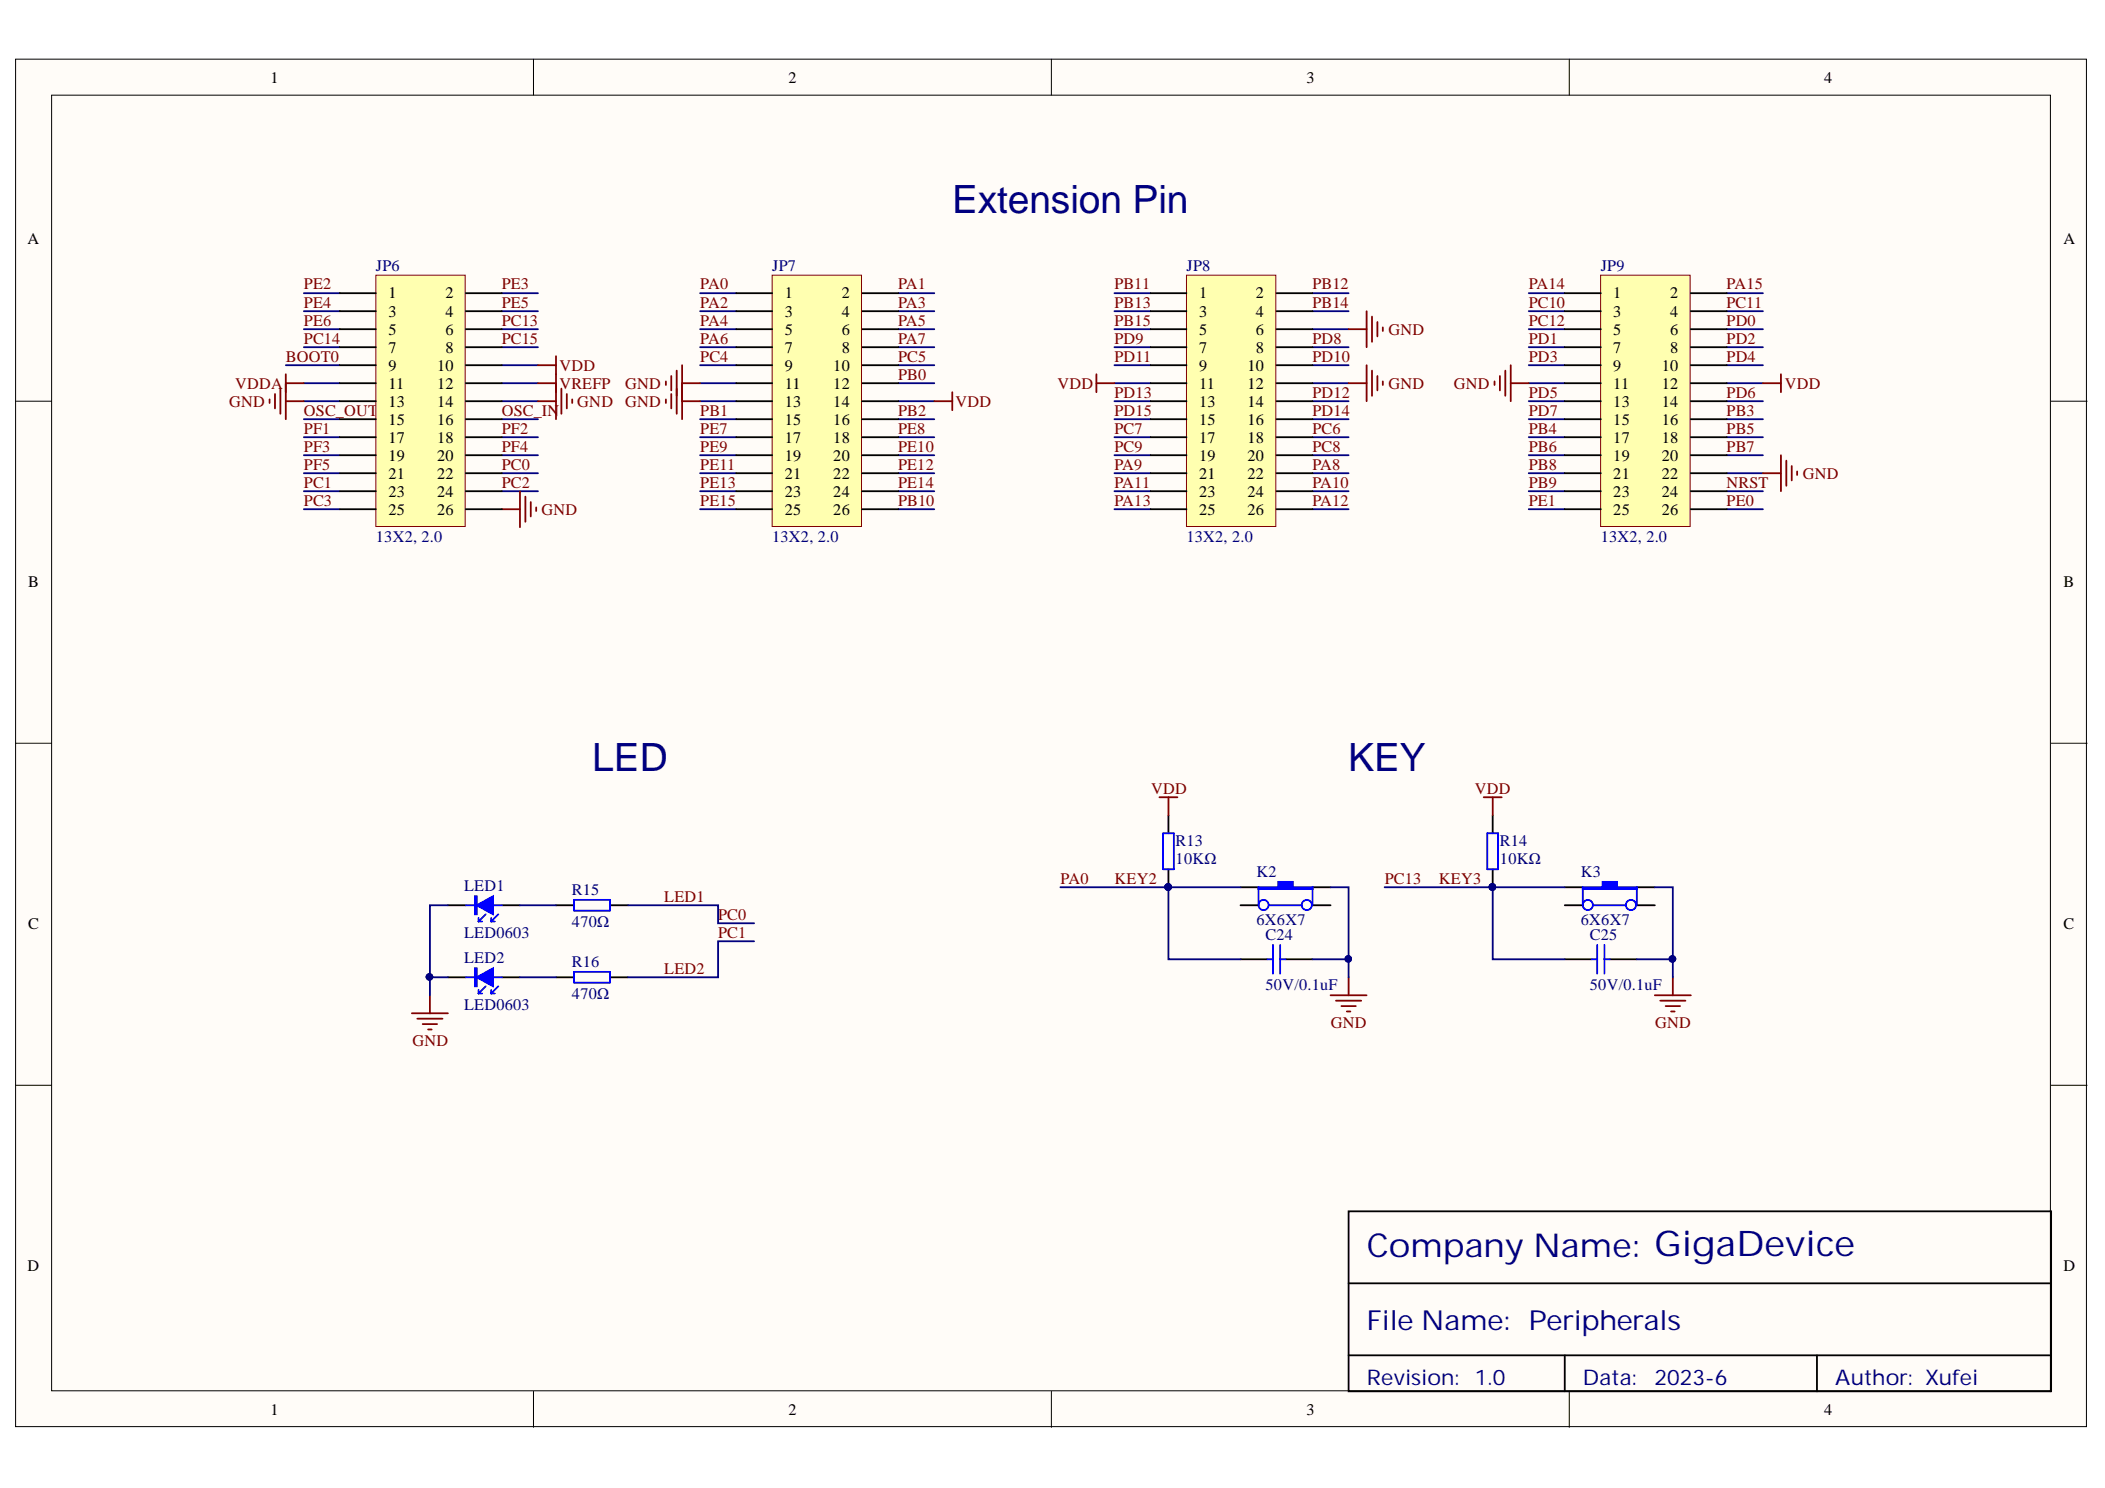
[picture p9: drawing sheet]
<svg xmlns="http://www.w3.org/2000/svg" width="297mm" height="210mm" viewBox="0 0 297 210" stroke-linecap="round" stroke-linejoin="round" font-family="sans-serif">
<defs><g id="words">
<g font-size="5.5" fill="#000080">
<text x="134.3" y="30">Extension Pin</text>
<text x="83.6" y="108.8">LED</text>
<text x="190.3" y="108.8">KEY</text>
</g>
<text font-size="4.6" fill="#000080" x="192.9" y="177.3">Company Name: GigaDevice</text>
<text font-size="3.9" fill="#000080" x="192.9" y="187.7">File Name: Peripherals</text>
<g font-size="3" fill="#000080">
<text x="192.9" y="195.4">Revision: 1.0</text>
<text x="223.3" y="195.4">Data:</text>
<text x="233.5" y="195.4">2023-6</text>
<text x="259" y="195.4">Author: Xufei</text>
</g>
<g font-size="2.3">
<text x="38.2" y="11.7">1</text>
<text x="111.2" y="11.7">2</text>
<text x="184.3" y="11.7">3</text>
<text x="257.4" y="11.7">4</text>
<text x="3.9" y="34.5">A</text>
<text x="291.2" y="34.5">A</text>
<text x="54.8" y="42.1">1</text>
<text x="54.8" y="44.7">3</text>
<text x="54.8" y="47.2">5</text>
<text x="62.9" y="42.1">2</text>
<text x="62.9" y="44.7">4</text>
<text x="62.9" y="47.2">6</text>
<text x="110.7" y="42.1">1</text>
<text x="110.7" y="44.7">3</text>
<text x="110.7" y="47.2">5</text>
<text x="118.8" y="42.1">2</text>
<text x="118.8" y="44.7">4</text>
<text x="118.8" y="47.2">6</text>
<text x="169.2" y="42.1">1</text>
<text x="169.2" y="44.7">3</text>
<text x="169.2" y="47.2">5</text>
<text x="177.2" y="42.1">2</text>
<text x="177.2" y="44.7">4</text>
<text x="177.2" y="47.2">6</text>
<text x="227.7" y="42.1">1</text>
<text x="227.7" y="44.7">3</text>
<text x="227.7" y="47.2">5</text>
<text x="235.7" y="42.1">2</text>
<text x="235.7" y="44.7">4</text>
<text x="235.7" y="47.2">6</text>
<text x="54.8" y="49.8">7</text>
<text x="54.8" y="52.3">9</text>
<text x="61.7" y="52.3">10</text>
<text x="62.9" y="49.8">8</text>
<text x="110.7" y="49.8">7</text>
<text x="110.7" y="52.3">9</text>
<text x="117.6" y="52.3">10</text>
<text x="118.8" y="49.8">8</text>
<text x="169.2" y="49.8">7</text>
<text x="169.2" y="52.3">9</text>
<text x="176" y="52.3">10</text>
<text x="177.2" y="49.8">8</text>
<text x="227.7" y="49.8">7</text>
<text x="227.7" y="52.3">9</text>
<text x="234.5" y="52.3">10</text>
<text x="235.7" y="49.8">8</text>
<text x="54.8" y="54.9">11</text>
<text x="54.8" y="57.4">13</text>
<text x="54.8" y="59.9">15</text>
<text x="61.7" y="54.9">12</text>
<text x="61.7" y="57.4">14</text>
<text x="61.7" y="59.9">16</text>
<text x="110.7" y="54.9">11</text>
<text x="110.7" y="57.4">13</text>
<text x="110.7" y="59.9">15</text>
<text x="117.6" y="54.9">12</text>
<text x="117.6" y="57.4">14</text>
<text x="117.6" y="59.9">16</text>
<text x="169.2" y="54.9">11</text>
<text x="169.2" y="57.4">13</text>
<text x="169.2" y="59.9">15</text>
<text x="176" y="54.9">12</text>
<text x="176" y="57.4">14</text>
<text x="176" y="59.9">16</text>
<text x="227.7" y="54.9">11</text>
<text x="227.7" y="57.4">13</text>
<text x="227.7" y="59.9">15</text>
<text x="234.5" y="54.9">12</text>
<text x="234.5" y="57.4">14</text>
<text x="234.5" y="59.9">16</text>
<text x="54.8" y="62.5">17</text>
<text x="54.8" y="65">19</text>
<text x="61.7" y="62.5">18</text>
<text x="61.7" y="65">20</text>
<text x="110.7" y="62.5">17</text>
<text x="110.7" y="65">19</text>
<text x="117.6" y="62.5">18</text>
<text x="117.6" y="65">20</text>
<text x="169.2" y="62.5">17</text>
<text x="169.2" y="65">19</text>
<text x="176" y="62.5">18</text>
<text x="176" y="65">20</text>
<text x="227.7" y="62.5">17</text>
<text x="227.7" y="65">19</text>
<text x="234.5" y="62.5">18</text>
<text x="234.5" y="65">20</text>
<text x="54.8" y="67.5">21</text>
<text x="54.8" y="70.1">23</text>
<text x="61.7" y="67.5">22</text>
<text x="61.7" y="70.1">24</text>
<text x="110.7" y="67.5">21</text>
<text x="110.7" y="70.1">23</text>
<text x="117.6" y="67.5">22</text>
<text x="117.6" y="70.1">24</text>
<text x="169.2" y="67.5">21</text>
<text x="169.2" y="70.1">23</text>
<text x="176" y="67.5">22</text>
<text x="176" y="70.1">24</text>
<text x="227.7" y="67.5">21</text>
<text x="227.7" y="70.1">23</text>
<text x="234.5" y="67.5">22</text>
<text x="234.5" y="70.1">24</text>
<text x="54.8" y="72.6">25</text>
<text x="61.7" y="72.6">26</text>
<text x="110.7" y="72.6">25</text>
<text x="117.6" y="72.6">26</text>
<text x="169.2" y="72.6">25</text>
<text x="176" y="72.6">26</text>
<text x="227.7" y="72.6">25</text>
<text x="234.5" y="72.6">26</text>
<text x="4" y="82.8">B</text>
<text x="291.2" y="82.8">B</text>
<text x="4" y="131">C</text>
<text x="291.2" y="131">C</text>
<text x="3.9" y="179.3">D</text>
<text x="291.2" y="179.3">D</text>
<text x="38.2" y="199.6">1</text>
<text x="111.2" y="199.6">2</text>
<text x="184.3" y="199.6">3</text>
<text x="257.4" y="199.6">4</text>
</g>
<g font-size="2.3" fill="#800000">
<text x="42.9" y="40.8">PE2</text>
<text x="70.8" y="40.8">PE3</text>
<text x="98.8" y="40.8">PA0</text>
<text x="126.7" y="40.8">PA1</text>
<text x="157.3" y="40.8">PB11</text>
<text x="185.2" y="40.8">PB12</text>
<text x="215.7" y="40.8">PA14</text>
<text x="243.6" y="40.8">PA15</text>
<text x="42.9" y="43.4">PE4</text>
<text x="42.9" y="46">PE6</text>
<text x="70.8" y="46">PC13</text>
<text x="70.8" y="43.4">PE5</text>
<text x="98.8" y="43.4">PA2</text>
<text x="98.8" y="46">PA4</text>
<text x="126.7" y="43.4">PA3</text>
<text x="126.7" y="46">PA5</text>
<text x="157.3" y="43.4">PB13</text>
<text x="157.3" y="46">PB15</text>
<text x="185.2" y="43.4">PB14</text>
<text x="195.9" y="47.2">GND</text>
<text x="215.7" y="43.4">PC10</text>
<text x="215.7" y="46">PC12</text>
<text x="243.6" y="43.4">PC11</text>
<text x="243.6" y="46">PD0</text>
<text x="40.4" y="51.1">BOOT0</text>
<text x="42.9" y="48.5">PC14</text>
<text x="70.8" y="48.5">PC15</text>
<text x="78.9" y="52.3">VDD</text>
<text x="98.8" y="48.5">PA6</text>
<text x="98.8" y="51.1">PC4</text>
<text x="126.7" y="48.5">PA7</text>
<text x="126.7" y="51.1">PC5</text>
<text x="126.7" y="53.6">PB0</text>
<text x="157.3" y="48.5">PD9</text>
<text x="157.3" y="51.1">PD11</text>
<text x="185.2" y="48.5">PD8</text>
<text x="185.2" y="51.1">PD10</text>
<text x="215.7" y="48.5">PD1</text>
<text x="215.7" y="51.1">PD3</text>
<text x="243.6" y="48.5">PD2</text>
<text x="243.6" y="51.1">PD4</text>
<text x="32.3" y="57.4">GND</text>
<text x="33.2" y="54.9">VDDA</text>
<text x="42.9" y="58.7">OSC_OUT</text>
<text x="70.8" y="58.7">OSC_IN</text>
<text x="78.9" y="54.9">VREFP</text>
<text x="81.5" y="57.4">GND</text>
<text x="88.2" y="54.9">GND</text>
<text x="88.2" y="57.4">GND</text>
<text x="98.8" y="58.7">PB1</text>
<text x="126.7" y="58.7">PB2</text>
<text x="134.8" y="57.4">VDD</text>
<text x="149.2" y="54.9">VDD</text>
<text x="157.3" y="56.1">PD13</text>
<text x="157.3" y="58.7">PD15</text>
<text x="185.2" y="56.1">PD12</text>
<text x="185.2" y="58.7">PD14</text>
<text x="195.9" y="54.9">GND</text>
<text x="205.2" y="54.9">GND</text>
<text x="215.7" y="56.1">PD5</text>
<text x="215.7" y="58.7">PD7</text>
<text x="243.6" y="58.7">PB3</text>
<text x="243.6" y="56.1">PD6</text>
<text x="251.8" y="54.9">VDD</text>
<text x="42.9" y="61.2">PF1</text>
<text x="42.9" y="63.7">PF3</text>
<text x="70.8" y="61.2">PF2</text>
<text x="70.8" y="63.7">PF4</text>
<text x="98.8" y="63.7">PE9</text>
<text x="98.8" y="61.2">PE7</text>
<text x="126.7" y="61.2">PE8</text>
<text x="126.7" y="63.7">PE10</text>
<text x="157.3" y="61.2">PC7</text>
<text x="157.3" y="63.7">PC9</text>
<text x="185.2" y="61.2">PC6</text>
<text x="185.2" y="63.7">PC8</text>
<text x="215.7" y="61.2">PB4</text>
<text x="215.7" y="63.7">PB6</text>
<text x="243.6" y="61.2">PB5</text>
<text x="243.6" y="63.7">PB7</text>
<text x="42.9" y="66.3">PF5</text>
<text x="42.9" y="68.8">PC1</text>
<text x="42.9" y="71.3">PC3</text>
<text x="70.8" y="66.3">PC0</text>
<text x="70.8" y="68.8">PC2</text>
<text x="98.8" y="66.3">PE11</text>
<text x="98.8" y="68.8">PE13</text>
<text x="98.8" y="71.3">PE15</text>
<text x="126.7" y="66.3">PE12</text>
<text x="126.7" y="68.8">PE14</text>
<text x="126.7" y="71.3">PB10</text>
<text x="157.3" y="68.8">PA11</text>
<text x="157.3" y="66.3">PA9</text>
<text x="157.3" y="71.3">PA13</text>
<text x="185.2" y="68.8">PA10</text>
<text x="185.2" y="66.3">PA8</text>
<text x="185.2" y="71.3">PA12</text>
<text x="215.7" y="66.3">PB8</text>
<text x="215.7" y="71.3">PE1</text>
<text x="215.7" y="68.8">PB9</text>
<text x="243.6" y="71.3">PE0</text>
<text x="243.6" y="68.8">NRST</text>
<text x="254.4" y="67.5">GND</text>
<text x="76.4" y="72.6">GND</text>
<text x="162.4" y="112">VDD</text>
<text x="208.1" y="112">VDD</text>
<text x="149.7" y="124.7">PA0</text>
<text x="157.3" y="124.7">KEY2</text>
<text x="195.4" y="124.7">PC13</text>
<text x="203" y="124.7">KEY3</text>
<text x="93.7" y="127.2">LED1</text>
<text x="101.3" y="129.7">PC0</text>
<text x="93.7" y="137.4">LED2</text>
<text x="101.3" y="132.3">PC1</text>
<text x="58.2" y="147.5">GND</text>
<text x="187.8" y="145">GND</text>
<text x="233.6" y="145">GND</text>
</g>
<g font-size="2.3" fill="#000080">
<text x="53" y="38.3">JP6</text>
<text x="109" y="38.3">JP7</text>
<text x="167.4" y="38.3">JP8</text>
<text x="225.9" y="38.3">JP9</text>
<text x="53" y="76.4">13X2, 2.0</text>
<text x="109" y="76.4">13X2, 2.0</text>
<text x="167.4" y="76.4">13X2, 2.0</text>
<text x="225.9" y="76.4">13X2, 2.0</text>
<text x="165.9" y="119.4">R13</text>
<text x="211.7" y="119.4">R14</text>
<text x="65.5" y="125.7">LED1</text>
<text x="165.9" y="121.9">10KΩ</text>
<text x="177.3" y="123.7">K2</text>
<text x="211.7" y="121.9">10KΩ</text>
<text x="223.1" y="123.7">K3</text>
<text x="80.7" y="126.2">R15</text>
<text x="80.7" y="130.8">470Ω</text>
<text x="177.3" y="130.5">6X6X7</text>
<text x="223.1" y="130.5">6X6X7</text>
<text x="65.5" y="132.3">LED0603</text>
<text x="65.5" y="135.8">LED2</text>
<text x="80.7" y="136.3">R16</text>
<text x="178.6" y="132.5">C24</text>
<text x="224.4" y="132.5">C25</text>
<text x="65.5" y="142.4">LED0603</text>
<text x="80.7" y="140.9">470Ω</text>
<text x="178.6" y="139.6">50V/0.1uF</text>
<text x="224.4" y="139.6">50V/0.1uF</text>
</g>
</g></defs>
<g fill="#fffcf8" stroke="#000" stroke-width=".14">
<path d="M2.2 8.3h292.2v192.9h-292.2z"/>
<path d="M7.3 13.4h282v182.8h-282z"/>
</g>
<path d="M75.3 8.3v5.1M148.4 8.3v5.1M221.4 8.3v5.1M2.2 56.6h5.1M289.4 56.6h5.1M2.2 104.8h5.1M289.4 104.8h5.1M2.2 153.1h5.1M289.4 153.1h5.1M75.3 196.3v5M148.4 196.3v5M221.4 196.3v5" fill="none" stroke="#000" stroke-width=".14"/>
<path d="M63.2 127.7h2.5M70.8 127.7h2.6M190.3 170.9h99.1v25.4h-99.1zM190.3 181h99.1M190.3 191.2h99.1M220.8 191.2v5.1M256.4 191.2v5.1" fill="none" stroke="#000" stroke-width=".25"/>
<path d="M67.3 127.7l2.3-1.3v2.6z" fill="#00f"/>
<path d="M65.7 127.7h1.3M67 126.4h.3v2.6h-.3zM67.1 126.4v2.6M67.3 127.7l2.3-1.3v2.6zM67.5 130h.5M67.5 129.5v.5M68.5 129l-1 1M69.3 130h.5M69.3 129.5v.5M69.6 127.7h1.2M70.3 129l-1 1" fill="none" stroke="#00f" stroke-width=".25"/>
<path d="M63.2 137.9h2.5M70.8 137.9h2.6" fill="none" stroke="#000" stroke-width=".25"/>
<path d="M67.3 137.9l2.3-1.3v2.5z" fill="#00f"/>
<g fill="none" stroke="#00f" stroke-width=".25">
<path d="M65.7 137.9h1.3M67 136.6h.3v2.5h-.3zM67.1 136.6v2.5M67.3 137.9l2.3-1.3v2.5zM67.5 139.6v.5M68.5 139.1l-1 1M69.3 139.6v.5M69.6 137.9h1.2M70.3 139.1l-1 1M81 126.9h5.1v1.6h-5.1zM81 137.1h5.1v1.5h-5.1zM67.5 140.1h.5"/>
<path d="M69.3 140.1h.5"/>
</g>
<path d="M78.5 127.7h2.5M78.5 137.9h2.5M86.1 127.7h2.5M86.1 137.9h2.5M175.1 125.2h2.5M185.2 125.2h2.6" fill="none" stroke="#000" stroke-width=".25"/>
<path d="M73.4 127.7h5.1M73.4 137.9h5.1M88.6 127.7h12.7v2.5h5.1M106.4 132.8h-5.1v5.1h-12.7" fill="none" stroke="#000080" stroke-width=".25"/>
<path d="M177.6 125.2h2.8v-.8h2v.8h2.8v.2h-7.6z" fill-rule="evenodd" fill="#00f"/>
<g fill="none" stroke="#00f" stroke-width=".25">
<path d="M164.1 117.5h1.5v5.1h-1.5zM177.6 125.2h2.8v-.8h2v.8h2.8v.2h-7.6zM177.6 125.2v2.5M178.9 135.3h.7M179.1 127.7h4.6M179.6 133.3v4.1M180.6 135.3h.8M180.6 133.3v4.1M185.2 125.2v2.5"/>
<circle cx="178.3" cy="127.7" r=".72"/>
<circle cx="184.4" cy="127.7" r=".72"/>
</g>
<path d="M164.9 115v2.5M164.9 122.6v2.6M175.1 127.7h2.5M175.1 135.3h3.8M181.4 135.3h3.8M185.2 127.7h2.6M220.8 125.2h2.5M231 125.2h2.5" fill="none" stroke="#000" stroke-width=".25"/>
<g fill="#000080" stroke="#000080" stroke-width=".14">
<circle cx="164.8" cy="125.1" r=".46"/>
<circle cx="190.3" cy="135.3" r=".46"/>
</g>
<path d="M190.3 137.9v2.5M187.8 140.4h5M188.5 141.2h3.6M189.3 141.9h2M190 142.7h.6" fill="none" stroke="#800000" stroke-width=".25"/>
<path d="M149.6 125.2h25.5M164.9 125.2v10.1h10.2M185.2 135.3h5.1M187.8 125.2h2.5v12.7" fill="none" stroke="#000080" stroke-width=".25"/>
<path d="M223.3 125.2h2.8v-.8h2.1v.8h2.8v.2h-7.7z" fill-rule="evenodd" fill="#00f"/>
<g fill="none" stroke="#00f" stroke-width=".25">
<path d="M209.9 117.5h1.5v5.1h-1.5zM223.3 125.2h2.8v-.8h2.1v.8h2.8v.2h-7.7zM223.3 125.2v2.5M224.6 135.3h.8M224.9 127.7h4.5M225.4 133.3v4.1M226.4 135.3h.8M226.4 133.3v4.1M231 125.2v2.5"/>
<circle cx="224.1" cy="127.7" r=".72"/>
<circle cx="230.1" cy="127.7" r=".72"/>
</g>
<path d="M210.6 115v2.5M210.6 122.6v2.6M220.8 127.7h2.5M220.8 135.3h3.8M227.2 135.3h3.8M231 127.7h2.5" fill="none" stroke="#000" stroke-width=".25"/>
<g fill="#000080" stroke="#000080" stroke-width=".14">
<circle cx="210.6" cy="125.1" r=".46"/>
<circle cx="236" cy="135.3" r=".46"/>
<circle cx="60.6" cy="137.8" r=".46"/>
</g>
<g fill="none" stroke="#800000" stroke-width=".25">
<path d="M38 56.3v.6M38.8 55.6v2M39.6 54.8v3.6M40.3 56.6h2.6M40.3 52.8v6.3M40.3 54.1h2.6M75.9 56.6h2.6M75.9 54.1h2.6M75.9 51.5h2.6M78.5 50.2v8.9M79.2 54.8v3.6M80 55.6v2"/>
<path d="M80.7 56.3v.6M94 53.8v.5M94 56.3v.6M94.7 53v2.1M94.7 55.6v2M95.5 52.3v6.1M96.3 56.6h2.5M96.3 54.1h2.5M96.3 51.5v7.6M131.8 56.6h2.6M134.4 55.3v2.6M154.7 54.1h2.6"/>
<path d="M154.7 52.8v2.5M190.3 54.1h2.5M190.3 46.4h2.5M192.8 43.9v5.1M192.8 51.5v5.1M193.6 44.7v3.5M193.6 52.3v3.5M194.4 45.4v2.1M194.4 53v2.1M195.1 46.2v.5M195.1 53.8v.5M210.9 53.8v.5"/>
<path d="M211.7 53v2.1M212.4 52.3v3.5M213.2 54.1h2.5M213.2 51.5v5.1M248.8 54.1h2.5M251.3 52.8v2.5M70.8 71.8h2.6M73.4 69.3v5.1M74.1 70.1v3.5M74.9 70.8v2M75.7 71.6v.5M248.8 66.8h2.5"/>
<path d="M251.3 64.2v5.1M252.1 65v3.5M252.8 65.7v2.1M253.6 66.5v.5M236.1 137.9v2.5M58.1 142.9h5.1M58.9 143.7h3.5M59.6 144.5h2.1M60.4 145.2h.5M60.7 140.4v2.5M233.5 140.4h5.1M234.3 141.2h3.5"/>
<path d="M235 141.9h2.1M235.8 142.7h.5"/>
</g>
<g fill="none" stroke="#000080" stroke-width=".25">
<path d="M40.3 51.5h7.7M42.9 41.4h5.1M42.9 43.9h5.1M42.9 46.4h5.1M42.9 49h5.1M42.9 54.1h5.1M42.9 56.6h5.1M42.9 59.1h5.1M70.8 41.4h5.1M70.8 43.9h5.1M70.8 46.4h5.1M70.8 49h5.1"/>
<path d="M70.8 51.5h5.1M70.8 54.1h5.1M70.8 56.6h5.1M70.8 59.1h5.1M98.8 41.4h5.1M98.8 43.9h5.1M98.8 46.4h5.1M98.8 49h5.1M98.8 51.5h5.1M98.8 54.1h5.1M98.8 56.6h5.1M98.8 59.1h5.1"/>
<path d="M126.8 41.4h5M126.8 43.9h5M126.8 46.4h5M126.8 49h5M126.8 51.5h5M126.8 54.1h5M126.8 56.6h5M126.8 59.1h5M157.3 41.4h5M157.3 43.9h5M157.3 46.4h5M157.3 49h5"/>
<path d="M157.3 51.5h5M157.3 54.1h5M157.3 56.6h5M157.3 59.1h5M185.2 41.4h5.1M185.2 43.9h5.1M185.2 46.4h5.1M185.2 49h5.1M185.2 51.5h5.1M185.2 54.1h5.1M185.2 56.6h5.1M185.2 59.1h5.1"/>
<path d="M215.7 41.4h5.1M215.7 43.9h5.1M215.7 46.4h5.1M215.7 49h5.1M215.7 51.5h5.1M215.7 54.1h5.1M215.7 56.6h5.1M215.7 59.1h5.1M243.7 41.4h5.1M243.7 43.9h5.1M243.7 46.4h5.1M243.7 49h5.1"/>
<path d="M243.7 51.5h5.1M243.7 54.1h5.1M243.7 56.6h5.1M243.7 59.1h5.1M42.9 61.7h5.1M42.9 64.2h5.1M42.9 66.8h5.1M42.9 69.3h5.1M42.9 71.8h5.1M70.8 61.7h5.1M70.8 64.2h5.1M70.8 66.8h5.1"/>
<path d="M70.8 69.3h5.1M98.8 61.7h5.1M98.8 64.2h5.1M98.8 66.8h5.1M98.8 69.3h5.1M98.8 71.8h5.1M126.8 61.7h5M126.8 64.2h5M126.8 66.8h5M126.8 69.3h5M126.8 71.8h5M157.3 61.7h5"/>
<path d="M157.3 64.2h5M157.3 66.8h5M157.3 69.3h5M157.3 71.8h5M185.2 61.7h5.1M185.2 64.2h5.1M185.2 66.8h5.1M185.2 69.3h5.1M185.2 71.8h5.1M215.7 61.7h5.1M215.7 64.2h5.1M215.7 66.8h5.1"/>
<path d="M215.7 69.3h5.1M215.7 71.8h5.1M243.7 61.7h5.1M243.7 64.2h5.1M243.7 66.8h5.1M243.7 69.3h5.1M243.7 71.8h5.1M60.7 137.9h2.5M63.2 127.7h-2.5v12.7M195.4 125.2h25.4M210.6 125.2v10.1h10.2M231 135.3h5.1"/>
<path d="M233.5 125.2h2.6v12.7"/>
</g>
<path d="M53 38.8h12.6v35.5h-12.6z" fill="#ffffb0" stroke="#800000" stroke-width=".14"/>
<g fill="none" stroke="#000" stroke-width=".25">
<path d="M48 41.4h5M48 43.9h5M48 46.4h5M48 49h5M48 51.5h5M48 54.1h5M48 56.6h5M48 59.1h5M65.7 41.4h5.1M65.7 43.9h5.1M65.7 46.4h5.1M65.7 49h5.1"/>
<path d="M65.7 51.5h5.1M65.7 54.1h5.1M65.7 56.6h5.1M65.7 59.1h5.1M48 61.7h5M48 64.2h5M48 66.8h5M48 69.3h5M48 71.8h5M65.7 61.7h5.1M65.7 64.2h5.1M65.7 66.8h5.1"/>
<path d="M65.7 69.3h5.1M65.7 71.8h5.1"/>
</g>
<path d="M109 38.8h12.6v35.5h-12.6z" fill="#ffffb0" stroke="#800000" stroke-width=".14"/>
<g fill="none" stroke="#000" stroke-width=".25">
<path d="M103.9 41.4h5.1M103.9 43.9h5.1M103.9 46.4h5.1M103.9 49h5.1M103.9 51.5h5.1M103.9 54.1h5.1M103.9 56.6h5.1M103.9 59.1h5.1M121.7 41.4h5.1M121.7 43.9h5.1M121.7 46.4h5.1M121.7 49h5.1"/>
<path d="M121.7 51.5h5.1M121.7 54.1h5.1M121.7 56.6h5.1M121.7 59.1h5.1M103.9 61.7h5.1M103.9 64.2h5.1M103.9 66.8h5.1M103.9 69.3h5.1M103.9 71.8h5.1M121.7 61.7h5.1M121.7 64.2h5.1M121.7 66.8h5.1"/>
<path d="M121.7 69.3h5.1M121.7 71.8h5.1"/>
</g>
<path d="M167.4 38.8h12.6v35.5h-12.6z" fill="#ffffb0" stroke="#800000" stroke-width=".14"/>
<g fill="none" stroke="#000" stroke-width=".25">
<path d="M162.3 41.4h5.1M162.3 43.9h5.1M162.3 46.4h5.1M162.3 49h5.1M162.3 51.5h5.1M162.3 54.1h5.1M162.3 56.6h5.1M162.3 59.1h5.1M180.1 41.4h5.1M180.1 43.9h5.1M180.1 46.4h5.1M180.1 49h5.1"/>
<path d="M180.1 51.5h5.1M180.1 54.1h5.1M180.1 56.6h5.1M180.1 59.1h5.1M162.3 61.7h5.1M162.3 64.2h5.1M162.3 66.8h5.1M162.3 69.3h5.1M162.3 71.8h5.1M180.1 61.7h5.1M180.1 64.2h5.1M180.1 66.8h5.1"/>
<path d="M180.1 69.3h5.1M180.1 71.8h5.1"/>
</g>
<path d="M225.9 38.8h12.6v35.5h-12.6z" fill="#ffffb0" stroke="#800000" stroke-width=".14"/>
<g fill="none" stroke="#000" stroke-width=".25">
<path d="M220.8 41.4h5.1M220.8 43.9h5.1M220.8 46.4h5.1M220.8 49h5.1M220.8 51.5h5.1M220.8 54.1h5.1M220.8 56.6h5.1M220.8 59.1h5.1M238.6 41.4h5.1M238.6 43.9h5.1M238.6 46.4h5.1M238.6 49h5.1"/>
<path d="M238.6 51.5h5.1M238.6 54.1h5.1M238.6 56.6h5.1M238.6 59.1h5.1M220.8 61.7h5.1M220.8 64.2h5.1M220.8 66.8h5.1M220.8 69.3h5.1M220.8 71.8h5.1M238.6 61.7h5.1M238.6 64.2h5.1M238.6 66.8h5.1"/>
<path d="M238.6 69.3h5.1M238.6 71.8h5.1"/>
</g>
<path d="M163.6 112.5h2.6M164.9 112.5v2.5M209.4 112.5h2.5M210.6 112.5v2.5" fill="none" stroke="#800000" stroke-width=".25"/>
<use href="#words"/>
</svg>
